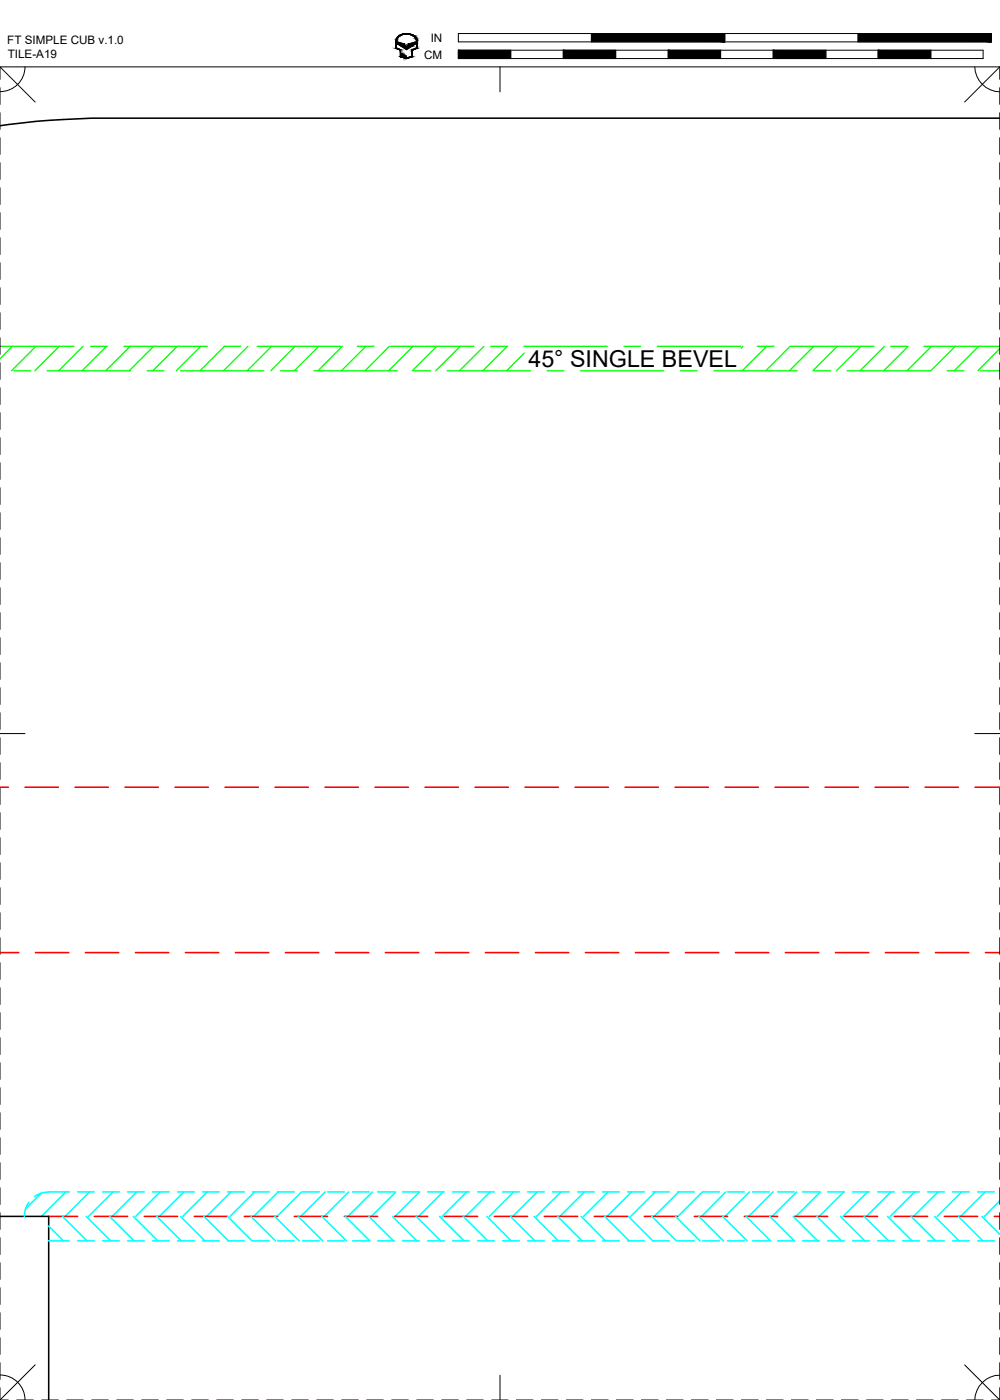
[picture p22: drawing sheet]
<svg xmlns="http://www.w3.org/2000/svg" width="190mm" height="267mm" viewBox="0 0 190 267" stroke-linecap="round" stroke-linejoin="round" font-family="sans-serif">
<defs><g id="words">
<text font-size="4.4" x="100.7" y="69.8">45° SINGLE BEVEL</text>
<g font-size="2.2">
<text x="1.4" y="8.4">FT SIMPLE CUB v.1.0</text>
<text x="1.5" y="11.1">TILE-A19</text>
<text x="80.8" y="11.2">CM</text>
<text x="82.1" y="8">IN</text>
</g>
</g></defs>
<!-- layer: 04 BEVEL -->
<g fill="none" stroke="#0ff" stroke-width=".3">
<path d="M5.5 229a4.6 4.6 0 0 0-.9 2.7M7.8 227.3l-2.9 3M9.3 236.4h3.9M9.3 233.6l2.8 2.8M11.9 231.7l4.7 4.7M12.6 227.1l-4.7 4.6M13.2 227.1h-3.9a4.6 4.6 0 0 0-2.7 .9M14.8 227.1h3.2M14.8 236.4h3.2M16.4 231.7l4.7 4.7M17.1 227.1l-4.7 4.6M19.5 227.1h3.2"/>
<path d="M19.5 236.4h3.2M20.9 231.7l4.6 4.7M21.5 227.1l-4.6 4.6M24.3 227.1h3.2M24.3 236.4h3.2M25.4 231.7l4.7 4.7M26 227.1l-4.6 4.6M29.1 227.1h3.1M29.1 236.4h3.1M29.9 231.7l4.6 4.7M30.5 227.1l-4.7 4.6M33.8 227.1h3.2"/>
<path d="M33.8 236.4h3.2M34.4 231.7l4.6 4.7M35 227.1l-4.6 4.6M38.6 227.1h3.2M38.6 236.4h3.2M38.8 231.7l4.7 4.7M39.5 227.1l-4.7 4.6M43.4 227.1h3.1M43.4 236.4h3.1M43.4 231.7l4.6 4.7M44 227.1l-4.7 4.6M47.8 231.7l4.7 4.7"/>
<path d="M48.1 227.1h3.2M48.1 236.4h3.2M48.5 227.1l-4.7 4.6M52.3 231.7l4.7 4.7M52.9 227.1h3.2M52.9 236.4h3.2M53 227.1l-4.7 4.6M56.8 231.7l4.7 4.7M57.4 227.1l-4.6 4.6M57.6 227.1h3.2M57.6 236.4h3.2M61.3 231.7l4.7 4.7"/>
<path d="M62 227.1l-4.7 4.6M62.4 227.1h3.2M62.4 236.4h3.2M65.8 231.7l4.6 4.7M66.4 227.1l-4.6 4.6M67.2 227.1h3.1M67.2 236.4h3.1M70.3 231.7l4.7 4.7M70.9 227.1l-4.6 4.6M71.9 227.1h3.2M71.9 236.4h3.2M74.8 231.7l4.6 4.7"/>
<path d="M75.4 227.1l-4.7 4.6M76.7 227.1h3.2M76.7 236.4h3.2M79.3 231.7l4.6 4.7M79.9 227.1l-4.6 4.6M81.5 227.1h3.1M81.5 236.4h3.1M83.7 231.7l4.7 4.7M84.4 227.1l-4.7 4.6M86.2 227.1h3.2M86.2 236.4h3.2M88.3 231.7l4.6 4.7"/>
<path d="M88.9 227.1l-4.7 4.6M91 227.1h3.2M91 236.4h3.2M92.8 231.7l4.6 4.7M93.4 227.1l-4.7 4.6M95.7 227.1h3.2M95.7 236.4h3.2M97.2 231.7l4.7 4.7M97.9 227.1l-4.7 4.6M100.5 227.1h3.2M100.5 236.4h3.2M101.8 231.7l4.6 4.7"/>
<path d="M102.3 227.1l-4.6 4.6M105.3 227.1h3.1M105.3 236.4h3.1M106.2 231.7l4.7 4.7M106.9 227.1l-4.7 4.6M110 227.1h3.2M110 236.4h3.2M110.7 231.7l4.6 4.7M111.3 227.1l-4.6 4.6M114.8 227.1h3.2M114.8 236.4h3.2M115.2 231.7l4.7 4.7"/>
<path d="M115.8 227.1l-4.6 4.6M119.6 227.1h3.1M119.6 236.4h3.1M119.7 231.7l4.7 4.7M120.3 227.1l-4.7 4.6M124.2 231.7l4.6 4.7M124.3 227.1h3.2M124.3 236.4h3.2M124.8 227.1l-4.6 4.6M128.7 231.7l4.7 4.7M129.1 227.1h3.2M129.1 236.4h3.2"/>
<path d="M129.3 227.1l-4.7 4.6M133.2 231.7l4.6 4.7M133.8 227.1l-4.7 4.6M133.9 227.1h3.1M133.9 236.4h3.1M137.7 231.7l4.6 4.7M138.3 227.1l-4.6 4.6M138.6 227.1h3.2M138.6 236.4h3.2M142.1 231.7l4.7 4.7M142.8 227.1l-4.7 4.6M143.4 227.1h3.2"/>
<path d="M143.4 236.4h3.2M146.7 231.7l4.6 4.7h-3.2M147.2 227.1l-4.6 4.6M148.1 227.1h3.2M151.1 231.7l4.7 4.7M151.8 227.1l-4.7 4.6M152.9 227.1h3.2M152.9 236.4h3.2M155.6 231.7l4.7 4.7M156.3 227.1l-4.7 4.6M157.7 227.1h3.1M157.7 236.4h3.1"/>
<path d="M160.1 231.7l4.7 4.7M160.7 227.1l-4.6 4.6M162.4 227.1h3.2M162.4 236.4h3.2M164.6 231.7l4.7 4.7M165.3 227.1l-4.7 4.6M167.2 227.1h3.2M167.2 236.4h3.2M169.1 231.7l4.6 4.7M169.7 227.1l-4.6 4.6M172 227.1h3.1M172 236.4h3.1"/>
<path d="M173.6 231.7l4.7 4.7M174.2 227.1l-4.6 4.6M176.7 227.1h3.2M176.7 236.4h3.2M178.1 231.7l4.6 4.7M178.7 227.1l-4.7 4.6M181.5 227.1h3.2M181.5 236.4h3.2M182.6 231.7l4.6 4.7M183.2 227.1l-4.6 4.6M186.2 227.1h3.2M186.2 236.4h3.2"/>
<path d="M187 231.7l3.5 3.4M187.7 227.1l-4.7 4.6M190.5 228.7l-3 3"/>
</g>
<!-- layer: 01 CUT -->
<path d="M190.5 22.5h-173a136.4 136.4 0 0 0-17.5 1.5M0 231.7h9.3v35" fill="none" stroke="#000" stroke-width=".3"/>
<!-- layer: 05 REFERENCE -->
<g fill="none" stroke="#0f0" stroke-width=".25">
<path d="M0 66h14.1M2.3 66l-2.3 2.4M2.6 70.6h3.2M6.8 66l-4.6 4.6M9 70.6h15.9M11.3 66l-4.7 4.6M15.8 66l-4.6 4.6M17.3 66h3.1M20.3 66l-4.7 4.6M23.6 66h15.9M24.8 66l-4.7 4.6M28 70.6h3.2"/>
<path d="M29.3 66l-4.7 4.6M33.8 66l-4.7 4.6M34.4 70.6h15.9M38.3 66l-4.7 4.6M42.7 66h3.1M42.8 66l-4.7 4.6M47.2 66l-4.6 4.6M49 66h15.9M51.7 66l-4.6 4.6M53.4 70.6h3.2M56.2 66l-4.6 4.6M59.8 70.6h15.9"/>
<path d="M60.7 66l-4.6 4.6M65.2 66l-4.6 4.6M68.1 66h3.1M69.7 66l-4.7 4.6M74.2 66l-4.6 4.6M74.4 66h15.9M78.7 66l-4.7 4.6M78.8 70.6h3.2M83.2 66l-4.7 4.6M85.2 70.6h15.9M87.7 66l-4.7 4.6M92.2 66l-4.7 4.6"/>
<path d="M93.5 66h3.1l-4.6 4.6M99.8 66h15.9M99.9 67.3l-3.4 3.3M104.2 70.6h3.2M110.6 70.6h15.9M118.9 66h3.1M125.2 66h15.9M129.6 70.6h3.2M136 70.6h15.9M141.5 66l-.3 .3M144.3 66h3.1M146.1 66l-4.7 4.6"/>
<path d="M150.5 66l-4.6 4.6M150.6 66h15.9M155 70.6h3.2M155 66l-4.6 4.6M159.5 66l-4.7 4.6M161.4 70.6h15.9M164 66l-4.6 4.6M168.5 66l-4.7 4.6M169.7 66h3.1M173 66l-4.7 4.6M176 66h14.5M177.5 66l-4.7 4.6"/>
<path d="M180.4 70.6h3.2M182 66l-4.7 4.6M186.4 66l-4.6 4.6M186.8 70.6h3.7M190.5 66.4l-4.2 4.2"/>
</g>
<!-- layer: 02 SCORE -->
<g fill="none" stroke="#f00" stroke-width=".3">
<path d="M0 150h1.6M4.8 150h6.3M14.3 150h6.3M23.8 150h6.4M33.3 150h6.4M42.9 150h6.3M52.4 150h6.3M61.9 150h6.4M71.4 150h6.4M81 150h6.3M90.5 150h6.3M100 150h6.4"/>
<path d="M109.5 150h6.4M119.1 150h6.3M128.6 150h6.3M138.1 150h6.4M147.6 150h6.4M157.2 150h6.3M166.7 150h6.3M176.2 150h6.4M185.7 150h4.8M0 181.5h3.6M6.7 181.5h6.4M16.3 181.5h6.3"/>
<path d="M25.8 181.5h6.3M35.3 181.5h6.4M44.8 181.5h6.4M54.4 181.5h6.3M63.9 181.5h6.3M73.4 181.5h6.4M82.9 181.5h6.4M92.5 181.5h6.3M102 181.5h6.4M111.5 181.5h6.4M121.1 181.5h6.3M130.6 181.5h6.3"/>
<path d="M140.1 181.5h6.4M149.6 181.5h6.4M159.2 181.5h6.3M168.7 181.5h6.3M178.2 181.5h6.4M187.7 181.5h2.8M9.3 231.7h5.5M18 231.7h6.3M27.5 231.7h6.3M37 231.7h6.4M46.5 231.7h6.4M56.1 231.7h6.3"/>
<path d="M65.6 231.7h6.3M75.1 231.7h6.4M84.6 231.7h6.4M94.2 231.7h6.3M103.7 231.7h6.3M113.2 231.7h6.4M122.7 231.7h6.4M132.3 231.7h6.3M141.8 231.7h6.3M151.3 231.7h6.4M160.8 231.7h6.4M170.4 231.7h6.3"/>
<path d="M179.9 231.7h6.3M189.4 231.7h1.1"/>
</g>
<!-- layer: 22 TILED -->
<g fill="none" stroke="#000" stroke-width=".19">
<path d="M0 12.7l6.7 6.7M0 16.7v3.2M4.8 12.7a4.7 4.7 0 0 1-4.8 4.8M75.6 7.9a2 2 0 0 1 3.2-1l.5 .6 .1 1.7-.9 .3v1.3l-1.1 .2-.1-.3v.3h-.2v-.4h-.1v.3h-.1v-.5h-.1v.5l-.2-.1v-.6h-.1v.6h-.1v-1.3l-.9-.3v-1.3M75.7 8l1.3 .4 .2 .4h.4l.2-.4 1.4-.4v.3l-1.8 1.2-1.7-1.2zM75.8 7a2.26 2.26 0 0 1 3.6 .6l.1 1.6-.9 .4v1.2l-1.2 .4-1.1-.4v-1.3l-.9-.3a2.64 2.64 0 0 1 .4-2.2zM87.3 6.4h101.6v1.6h-101.6zM87.3 9.6h100v1.6h-100zM95.3 12.7v4.8M97.3 9.6v1.6M107.3 9.6v1.6M112.7 6.4v1.6"/>
<path d="M117.3 9.6v1.6M127.3 9.6v1.6M137.3 9.6v1.6M138.1 6.4v1.6M147.3 9.6v1.6M157.3 9.6v1.6M163.5 6.4v1.6M167.3 9.6v1.6M177.3 9.6v1.6M185.7 12.7a4.9 4.9 0 0 0 4.8 4.8M190.5 12.7h-190.5v2.4M190.5 12.7l-6.7 6.7"/>
<path d="M190.5 12.7v2.4M190.5 16.7v3.2M0 21.5v3.1M0 26.2v3.2M0 31v3.2M0 35.8v3.1M190.5 21.5v3.1M190.5 26.2v3.2M190.5 31v3.2M190.5 35.8v3.1M0 40.5v3.2M0 45.3v3.2"/>
<path d="M0 50v3.2M0 54.8v3.2M0 59.6v3.1M190.5 40.5v3.2M190.5 45.3v3.2M190.5 50v3.2M190.5 54.8v3.2M190.5 59.6v3.1M0 64.3v3.2M0 69.1v3.2M0 73.9v3.1M0 78.6v3.2"/>
<path d="M190.5 64.3v3.2M190.5 69.1v3.2M190.5 73.9v3.1M190.5 78.6v3.2M0 83.4v3.2M0 88.1v3.2M0 92.9v3.2M0 97.7v3.1M190.5 83.4v3.2M190.5 88.1v3.2M190.5 92.9v3.2M190.5 97.7v3.1"/>
<path d="M0 102.4v3.2M0 107.2v3.2M0 112v3.1M0 116.7v3.2M190.5 102.4v3.2M190.5 107.2v3.2M190.5 112v3.1M190.5 116.7v3.2M0 139.7h4.8M0 121.5v3.2M0 126.3v3.1M0 131v3.2"/>
<path d="M0 135.8v3.2M185.7 139.7h4.8M190.5 121.5v3.2M190.5 126.3v3.1M190.5 131v3.2M190.5 135.8v3.2M0 140.5v3.2M0 145.3v3.2M0 150.1v3.1M0 154.8v3.2M0 159.6v3.2M190.5 140.5v3.2"/>
<path d="M190.5 145.3v3.2M190.5 150.1v3.1M190.5 154.8v3.2M190.5 159.6v3.2M0 164.4v3.1M0 169.1v3.2M0 173.9v3.2M0 178.6v3.2M190.5 164.4v3.1M190.5 169.1v3.2M190.5 173.9v3.2M190.5 178.6v3.2"/>
<path d="M0 183.4v3.2M0 188.2v3.1M0 192.9v3.2M0 197.7v3.2M190.5 183.4v3.2M190.5 188.2v3.1M190.5 192.9v3.2M190.5 197.7v3.2M0 202.5v3.1M0 207.2v3.2M0 212v3.2M0 216.7v3.2"/>
<path d="M190.5 202.5v3.1M190.5 207.2v3.2M190.5 212v3.2M190.5 216.7v3.2M0 221.5v3.2M0 226.3v3.1M0 231v3.2M0 235.8v3.2M190.5 221.5v3.2M190.5 226.3v3.1M190.5 231v3.2M190.5 235.8v3.2"/>
<path d="M0 240.6v3.1M0 245.3v3.2M0 250.1v3.2M0 254.8v3.2M0 259.6v3.2M190.5 240.6v3.1M190.5 245.3v3.2M190.5 250.1v3.2M190.5 254.8v3.2M190.5 259.6v3.2M0 264.4v2.3M0 266.7h1.6"/>
<path d="M0 261.9a4.7 4.7 0 0 1 4.8 4.8M3.2 266.7h3.2M6.7 260l-6.7 6.7M7.9 266.7h3.2M12.7 266.7h3.2M17.5 266.7h3.1M22.2 266.7h3.2M27 266.7h3.2M31.8 266.7h3.1M36.5 266.7h3.2M41.3 266.7h3.2M46 266.7h3.2"/>
<path d="M50.8 266.7h3.2M55.6 266.7h3.1M60.3 266.7h3.2M65.1 266.7h3.2M69.9 266.7h3.1M74.6 266.7h3.2M79.4 266.7h3.2M84.1 266.7h3.2M88.9 266.7h3.2M93.7 266.7h3.1M95.3 262v4.7M98.4 266.7h3.2"/>
<path d="M103.1 266.7h3.2M107.9 266.7h3.2M112.7 266.7h3.1M117.4 266.7h3.2M122.2 266.7h3.2M127 266.7h3.1M131.7 266.7h3.2M136.5 266.7h3.2M141.2 266.7h3.2M146 266.7h3.2M150.8 266.7h3.1M155.5 266.7h3.2"/>
<path d="M160.3 266.7h3.2M165.1 266.7h3.1M169.8 266.7h3.2M174.6 266.7h3.2M179.3 266.7h3.2M183.8 260l6.7 6.7M184.1 266.7h3.2M188.9 266.7h1.6M190.5 262a4.8 4.8 0 0 0-4.8 4.7M190.5 264.4v2.3"/>
</g>
<g fill="#000" stroke="#000" stroke-width=".19">
<path d="M75.7 8l1.1 .3h-1.1zM76.4 8.8h2.1l-1.1 .7zM77 11h.8l-.4 .2zM77 6.4h.8zM78 8.3l1.2-.3v.3z"/>
<path d="M75.4 7.9l.1 1.3v-1.3zM75.4 7.9l.1 1.3h-.1z"/>
<path d="M75.4 9.2h.3zM75.4 9.2h.3z"/>
<path d="M75.5 7.6l.1 .1zM75.5 7.6l.1 .1z"/>
<path d="M75.5 7.7v.2l.1-.2zM75.5 7.7v.2h-.1z"/>
<path d="M75.6 7.4v.2l.1-.2zM75.6 7.4l-.1 .2z"/>
<path d="M75.6 7.3h.1zM75.6 7.3l.1 .1z"/>
<path d="M75.4 9.2l1 .3zM75.4 9.2l1 .3z"/>
<path d="M75.7 7.1v.2l.1-.2zM75.7 7.1v.2h-.1z"/>
<path d="M75.8 7v.1l.1-.1zM75.8 7l-.1 .1z"/>
<path d="M75.9 6.9v.1l.1-.1zM75.8 7l.1-.1z"/>
<path d="M76 6.8v.1l.2-.1zM76 6.8l-.1 .1z"/>
<path d="M76.1 6.7l.1 .1 .1-.1zM76 6.8l.1-.1 .1 .1z"/>
<path d="M76.1 9.5h.3zM76.1 9.5h.3z"/>
<path d="M76.3 9.5l.1 1.3v-1.3zM76.3 9.5l.1 1.3h-.1z"/>
<path d="M76.3 10.8h.1zM76.3 10.8h.1z"/>
<path d="M76.5 10.8h.1zM76.5 10.8h.1z"/>
<path d="M76.3 10.8h.2zM76.3 10.8h.2z"/>
<path d="M76.3 6.6v.1l.2-.1zM76.1 6.7l.2-.1z"/>
<path d="M76.4 6.6h.2zM76.3 6.6h.2z"/>
<path d="M76.5 10.2l.1 .6v-.6zM76.5 10.2l.1 .6h-.1z"/>
<path d="M76.3 10.8h.3zM76.3 10.8h.3zM76.3 10.8h.3zM76.3 10.8h.3z"/>
<path d="M76.3 10.8h.3zM76.3 10.8h.3z"/>
<path d="M76.3 10.8l.5 .1zM76.3 10.8l.5 .1z"/>
<path d="M75.7 8.3l1.3 .1zM75.7 8.3l1.3 .1z"/>
<path d="M76.6 6.5v.1l.3-.1zM76.4 6.6l.2-.1z"/>
<path d="M76.8 10.4l.1 .4v-.4zM76.8 10.4l.1 .4h-.1z"/>
<path d="M76.8 10.8l.1 .1zM76.8 10.8l.1 .1z"/>
<path d="M76.4 10.9h.5zM76.4 10.9h.5z"/>
<path d="M76.5 10.9h.5zM76.5 10.9h.5z"/>
<path d="M77 10.9h.1zM77 10.9h.1z"/>
<path d="M75.8 8.4l1.2 .2v-.2zM75.8 8.4l1.2 .2h-.9z"/>
<path d="M76.1 8.6l1.1 .2-.2-.2zM76.1 8.6l1.1 .2h-.8z"/>
<path d="M76.6 6.5h.5zM76.6 6.5h.3z"/>
<path d="M77 10.6l.1 .3v-.3zM77 10.6l.1 .3h-.1z"/>
<path d="M76.7 10.9l.4 .1zM76.7 10.9l.4 .1z"/>
<path d="M76.8 11h.5zM76.8 11h.5z"/>
<path d="M76.7 6.5h.5zM76.6 6.5h.5z"/>
<path d="M77.3 10.7l.1 .3zM77.3 10.7l.1 .3z"/>
<path d="M77.3 11h.1zM77.3 11h.1z"/>
<path d="M76.9 11h.5zM76.9 11h.5z"/>
<path d="M77 6.4l1.1 .1zM76.7 6.5l.3-.1 1.1 .1z"/>
<path d="M77.5 11h.4zM77.4 11h.4z"/>
<path d="M77.6 6.5h.6zM77.6 6.5h.6z"/>
<path d="M77.7 6.5h.6zM77.7 6.5h.6z"/>
<path d="M78 6.5l.5 .1zM78 6.5l.5 .1z"/>
<path d="M78.3 6.6h.2zM78.3 6.6h.2z"/>
<path d="M78.3 6.6l.5 .1zM78.3 6.6l.5 .1z"/>
<path d="M78.5 9.6l.1 1.2v-1.2zM78.5 9.6l.1 1.2h-.1z"/>
<path d="M78.5 10.8h.1zM78.2 10.8h.4z"/>
<path d="M77.9 11l.7-.2h-.4zM77.5 11l.7-.2-.3 .2z"/>
<path d="M78.6 6.7l.3 .1zM78.6 6.7l.3 .1z"/>
<path d="M78.5 9.5l.1 .1 .2-.1zM78.5 9.5l.1 .1z"/>
<path d="M77.8 8.6l.7 .2 .3-.2zM77.6 8.8l.2-.2 .7 .2z"/>
<path d="M78.7 6.8l.3 .1zM78.7 6.8l.3 .1z"/>
<path d="M78.9 6.9l.2 .1zM78.9 6.9l.2 .1z"/>
<path d="M77.8 8.4l1 .2 .3-.2zM77.8 8.4l1 .2h-1z"/>
<path d="M79 7l.2 .1zM79 7l.2 .1z"/>
<path d="M79.1 7.1l.2 .2zM79.1 7.1l.2 .2z"/>
<path d="M78 8.3h1.2zM77.8 8.4h1.3z"/>
<path d="M79.2 7.3l.1 .1zM79.2 7.3l.1 .1z"/>
<path d="M79.2 7.4l.2 .2zM79.2 7.4l.2 .2z"/>
<path d="M79.3 7.6l.1 .1zM79.3 7.6l.1 .1z"/>
<path d="M79.3 7.7l.2 .2zM79.3 7.7l.2 .2z"/>
<path d="M79.4 7.9l.1 1.3v-1.3zM79.4 7.9l.1 1.3h-.1z"/>
<path d="M79.4 9.2h.1zM79.2 9.2h.3z"/>
<path d="M78.8 9.5l.7-.3h-.3zM78.5 9.5l.7-.3-.4 .3z"/>
<path d="M87.3 9.6l10 1.6v-1.6zM87.3 9.6l10 1.6h-10z"/>
<path d="M107.3 9.6l10 1.6v-1.6zM107.3 9.6l10 1.6h-10z"/>
<path d="M127.3 9.6l10 1.6v-1.6zM127.3 9.6l10 1.6h-10z"/>
<path d="M112.7 6.4l25.4 1.6v-1.6zM112.7 6.4l25.4 1.6h-25.4z"/>
<path d="M147.3 9.6l10 1.6v-1.6zM147.3 9.6l10 1.6h-10z"/>
<path d="M167.3 9.6l10 1.6v-1.6zM167.3 9.6l10 1.6h-10z"/>
<path d="M163.5 6.4l25.4 1.6v-1.6zM163.5 6.4l25.4 1.6h-25.4z"/>
</g>
<use href="#words"/>
</svg>
